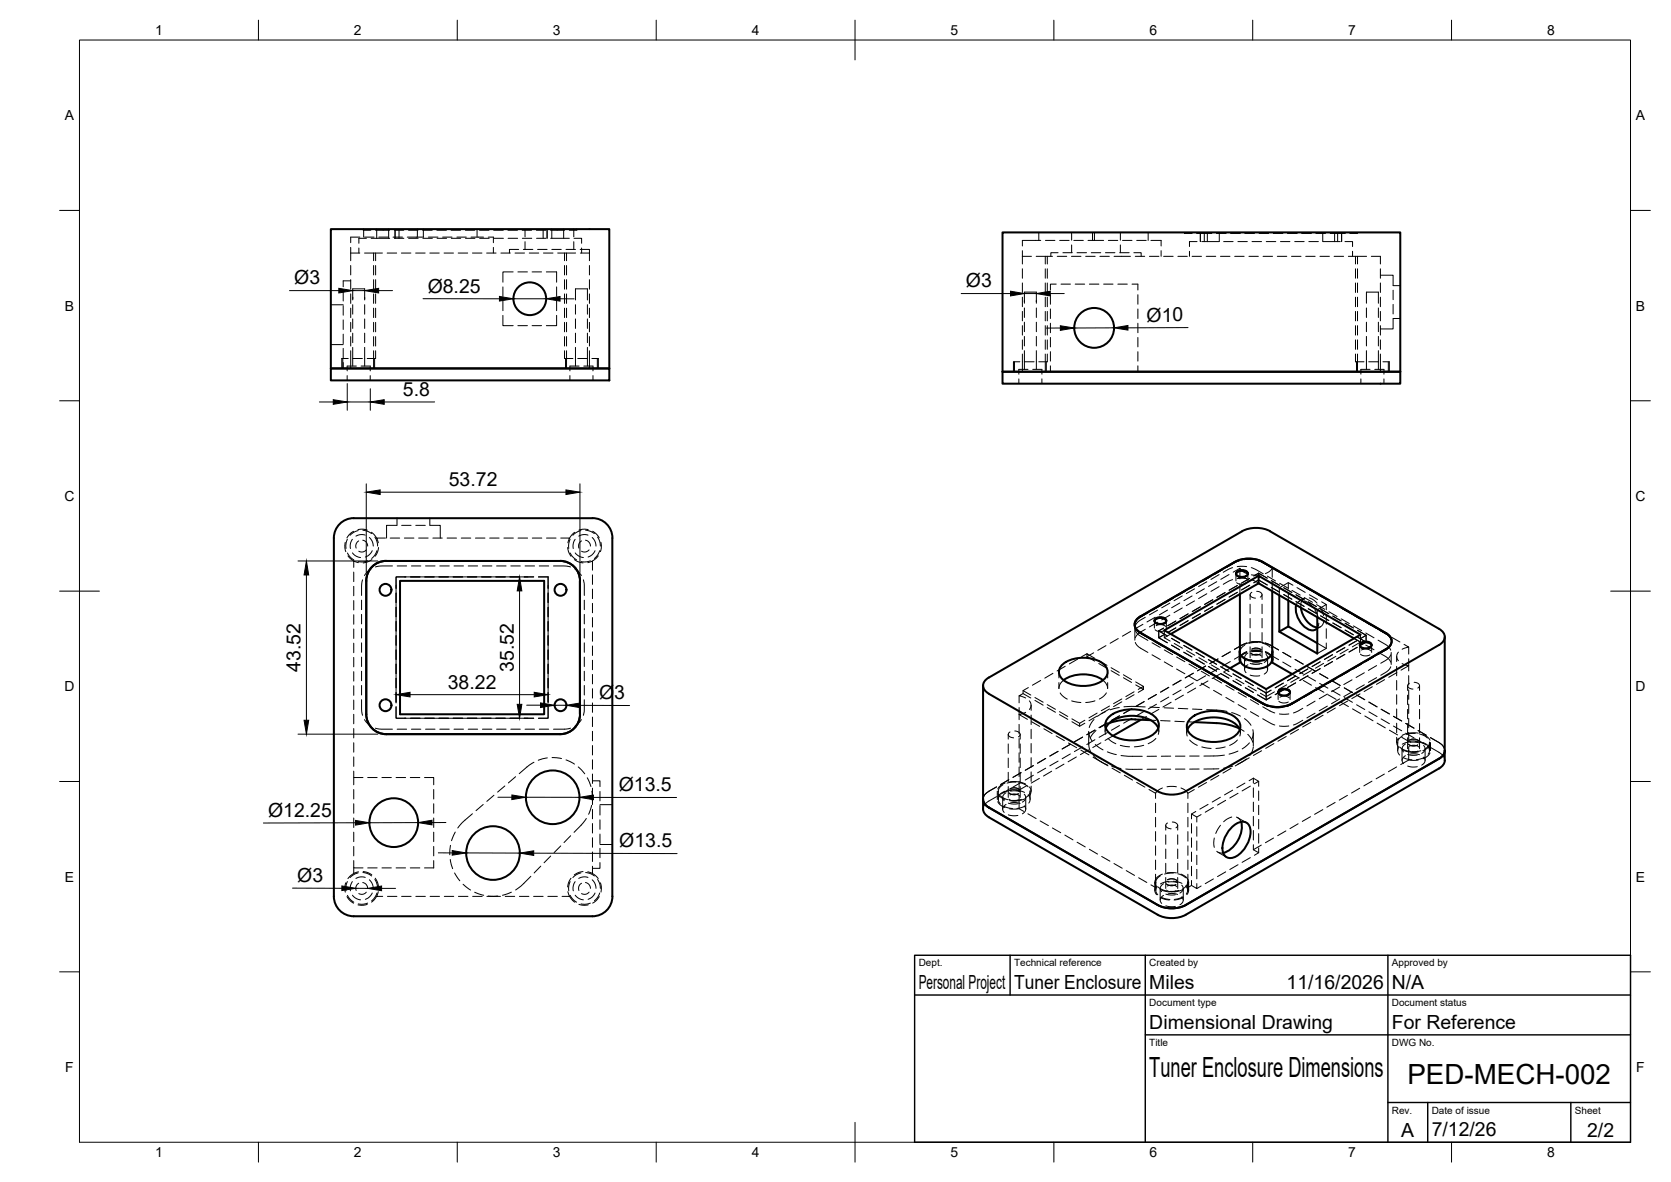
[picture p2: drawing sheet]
<svg xmlns="http://www.w3.org/2000/svg" width="420mm" height="297mm" viewBox="0 0 420 297" stroke-linecap="round" stroke-linejoin="round" font-family="sans-serif">
<defs><g id="words">
<g font-size="7">
<text x="289" y="270.6">Tuner Enclosure Dimensions</text>
<text x="353.9" y="272.3">PED-MECH-002</text>
</g>
<g font-size="4.9">
<text x="74" y="71.5">Ø3</text>
<text x="107.5" y="73.5">Ø8.25</text>
<text x="242.9" y="72.2">Ø3</text>
<text x="288.3" y="80.8">Ø10</text>
<text x="101.3" y="99.6">5.8</text>
<text x="112.9" y="122.2">53.72</text>
<text x="75.6" y="168.8" transform="rotate(-90 75.6 168.8)">43.52</text>
<text x="112.6" y="173.1">38.22</text>
<text x="129.2" y="168.8" transform="rotate(-90 129.2 168.8)">35.52</text>
<text x="150.6" y="175.7">Ø3</text>
<text x="155.6" y="198.8">Ø13.5</text>
<text x="67.4" y="205.3">Ø12.25</text>
<text x="155.7" y="212.9">Ø13.5</text>
<text x="74.8" y="221.7">Ø3</text>
<text x="231" y="248.5">Personal Project</text>
<text x="255" y="248.5">Tuner Enclosure</text>
<text x="289" y="248.5">Miles</text>
<text x="323.5" y="248.5">11/16/2026</text>
<text x="350" y="248.5">N/A</text>
<text x="289" y="258.6">Dimensional Drawing</text>
<text x="350" y="258.6">For Reference</text>
<text x="352.3" y="285.7">A</text>
<text x="360" y="285.5">7/12/26</text>
<text x="399.1" y="285.7">2/2</text>
</g>
<g font-size="3.5">
<text x="39" y="8.8">1</text>
<text x="89" y="8.8">2</text>
<text x="139" y="8.8">3</text>
<text x="189" y="8.8">4</text>
<text x="239" y="8.8">5</text>
<text x="289" y="8.8">6</text>
<text x="339" y="8.8">7</text>
<text x="389" y="8.8">8</text>
<text x="16.3" y="30.2">A</text>
<text x="411.3" y="30.2">A</text>
<text x="16.3" y="78">B</text>
<text x="411.3" y="78">B</text>
<text x="16.2" y="125.9">C</text>
<text x="411.2" y="125.9">C</text>
<text x="16.2" y="173.7">D</text>
<text x="411.2" y="173.7">D</text>
<text x="16.3" y="221.6">E</text>
<text x="411.3" y="221.6">E</text>
<text x="16.4" y="269.4">F</text>
<text x="411.4" y="269.4">F</text>
<text x="39" y="290.8">1</text>
<text x="89" y="290.8">2</text>
<text x="139" y="290.8">3</text>
<text x="189" y="290.8">4</text>
<text x="239" y="290.8">5</text>
<text x="289" y="290.8">6</text>
<text x="339" y="290.8">7</text>
<text x="389" y="290.8">8</text>
</g>
<g font-size="2.5">
<text x="231" y="242.9">Dept.</text>
<text x="255" y="242.9">Technical reference</text>
<text x="289" y="242.9">Created by</text>
<text x="350" y="242.9">Approved by</text>
<text x="289" y="252.8">Document type</text>
<text x="350" y="252.8">Document status</text>
<text x="289" y="262.9">Title</text>
<text x="350" y="262.9">DWG No.</text>
<text x="350" y="279.9">Rev.</text>
<text x="360" y="279.9">Date of issue</text>
<text x="396" y="279.9">Sheet</text>
</g>
</g></defs>
<!-- layer: Hidden -->
<g fill="none" stroke="#000" stroke-width=".25">
<path d="M90.5 59.6h-2.3v1.4M91.3 57.6v.2h1.9M91.4 57.6v2M91.7 59.6h2.4M92.1 59.9h-1.9v1.2M93.3 59.9h4.7M94.4 57.8h3.6M94.7 57.6v2.3M95.2 59.6h2.4M97.7 57.6v2.3M98.8 59.6h2.4M99.1 57.8h2.4"/>
<path d="M99.2 59.9h2.4M99.3 57.8v2.1M100.3 57.6v2.3M102.4 59.6h4.1M102.7 57.8h2.4M102.7 59.9h2.4M104.9 57.6v2M106.3 57.8h2.4M106.3 59.9h2.4M106.4 57.6v2M107.7 59.6h2.4M109.9 57.8h2.3"/>
<path d="M109.9 59.9h2.4M111.3 59.6h2.4M113.4 57.8h2.4M113.5 59.9h2.3M114.9 59.6h2.3M117 57.8h2.4M117.1 59.9h2.3M118.4 59.6h3.2M120 57.6v2M120.6 57.8h2.4M120.6 59.9h2.4M122.8 59.6h1.3v1.4"/>
<path d="M124.1 57.8h2.4M124.2 59.9h2.4M127.7 57.8h2.4M127.8 59.9h2.4M131.3 57.8h2.4M131.3 59.9h2.4M132 57.6v1.9M134.9 57.8h2.3M134.9 59.9h2.4M136.6 57.6v2.3M137.6 57.8v2.1M138.4 57.8h3.6"/>
<path d="M138.5 59.9h4.7M138.7 57.6v2.3M141.7 57.6v2.3M143.2 57.8h1.9v-.2v.2zM144.3 57.6v1.9M144.3 59.9h1.9v1.2M261.2 58.4v2M269.5 58.4v2M274.7 58.4v2M275.2 58.4v2M281.7 58.4v2M288.7 58.4v2"/>
<path d="M297.8 58.4v.2h1.9M300.9 58.6h3.8zM301.8 58.6v2.1M302.8 58.4v2.3M303.6 58.4v2.3M305.9 58.6h2.4M306.6 58.4v2.3M309.5 58.6h2.3M313 58.6h2.4M316.6 58.6h2.4M320.2 58.6h2.4M323.7 58.6h2.4"/>
<path d="M327.3 58.6h2.4M330.9 58.6h2.4M332.6 58.4v2.3M334.5 58.6h3.7zM335.6 58.4v2.3M336.3 58.4v2.3M337.3 58.6v2.1M341.3 58.4v.2h-1.9M83.2 76.6h3.1M86.3 73.2v2.4M86.3 76.8v2.4M88.2 63.6h2.3"/>
<path d="M88.2 70.6h-1.9v1.5M88.2 62.2v3.3M88.2 66.7v2.4M88.2 70.3v2.4M88.2 73.9v2.3M88.2 77.4v2.4M88.7 75.4v-2.8h3v2.8M88.7 76.6v2.4M90.2 62.3v1.3M91.7 63.6h4.5M91.7 76.6v2.4M93.9 63.6v1.9"/>
<path d="M93.9 66.7v2.4M93.9 70.3v2.4M93.9 73.9v2.3M93.9 77.4v2.4M94.4 63.6v1.9M94.4 66.7v2.4M94.4 70.3v2.4M94.4 73.9v2.3M94.4 77.4v2.4M97.3 63.6h2.4M100.9 63.6h2.4M104.5 63.6h2.4"/>
<path d="M108.1 63.6h2.3M111.7 63.6h2.3M115.2 63.6h2.4M118.8 63.6h2.4M122.4 63.6h2.3M124.1 62.2v1.4M125.9 63.6h2.4M126.4 79.3v2.5h2.6M126.4 72.1v2.4M126.4 75.7v2.4M129 68.3h-2.6v2.6M129.5 63.6h2.4"/>
<path d="M130.2 68.3h2.4M130.4 62.7h-2.3v.9M131.6 62.7h2.4M132 60.7v2M133.1 63.6h2.4M133.8 68.3h2.4M135.2 62.7h2.4M136.7 63.6h2.3M137.4 68.3h2.6v2.6M138.7 62.7h2.4M140 79.3v2.5h-2.6M140 72.1v2.4"/>
<path d="M140 75.7v2.4M140.2 63.6h4.5M141.9 63.6v1.9M141.9 66.7v2.4M141.9 70.3v2.4M141.9 73.9v2.3M141.9 77.4v2.4M142.3 62.7h2.4M142.5 63.6v1.9M142.5 66.7v2.4M142.5 70.3v2.4M142.5 73.9v2.3"/>
<path d="M142.5 77.4v2.4M144.3 60.7v2M144.7 75.4v-2.8h3v2.8M144.7 76.6v2.4M145.9 62.7h2.3v.9M145.9 63.6h2.3M146.2 62.3v1.3M147.7 76.6v2.4M148.2 63.6v1.9M148.2 66.7v2.4M148.2 70.3v2.4M148.2 73.9v2.3"/>
<path d="M148.2 77.4v2.4M257.1 64.4h2.3M257.1 63v3.3M257.1 67.5v2.4M257.1 71.1v2.4M257.1 74.7v2.4M257.1 78.3v2.3M257.6 76.2v-2.8h3v2.8M257.6 77.4v2.4M260.5 64.4h4.1M260.6 77.4v2.4M261.7 60.4h-4.6v1.4"/>
<path d="M262.8 64.4v1.9M262.8 67.5v2.4M262.8 71.1v2.4M262.8 74.7v2.4M262.8 78.3v2.3M262.9 60.4h2.3M263.3 64.4v1.9M263.3 67.5v2.4M263.3 71.1v2.4M263.3 74.7v2.4M263.3 78.3v2.3M264.1 74.1v2.4"/>
<path d="M264.1 77.6v2.4M265.6 71.4h-1.5v1.5M265.8 64.4h2.4M266 63.5h-1.8v.9M266.4 60.4h2.4M266.8 71.4h2.4M267.3 63.5h2.3M269.4 64.4h2.4M269.5 61.6v1.9M270 60.4h2.4M270.3 71.4h2.4M270.8 63.5h2.4"/>
<path d="M273 64.4h2.4M273.6 60.4h3.9M273.9 71.4h2.4M274.4 63.5h2.4M276.6 64.4h2.3M277.5 71.4h2.4M278 63.5h2.3M278.7 60.4h2.4M280.1 64.4h4.1M281.1 71.4h2.3M281.5 63.5h2.4M281.7 61.6v1.9"/>
<path d="M282.3 60.4h2.3M284.6 71.4h1.5v1.5M285.1 63.5h1.8v.9M285.5 64.4h2.3M285.8 60.4h2.4M286.1 74.1v2.4M286.1 77.6v2.4M289 64.4h2.4M289.4 60.4h2.6v1.4M292 63v1.4M292.6 64.4h2.4M296.2 64.4h2.3"/>
<path d="M299.1 63.1v1.3M299.7 64.4h2.4M301 60.7h-1.9v1.3M302.2 60.7h4.3M303.3 64.4h2.4M306.9 64.4h2.4M307.7 60.7h2.3M310.5 64.4h2.3M311.3 60.7h2.3M314 64.4h2.4M314.8 60.7h2.4M317.6 64.4h2.4"/>
<path d="M318.4 60.7h2.4M321.2 64.4h2.4M322 60.7h2.3M324.7 64.4h2.4M325.5 60.7h2.4M328.3 64.4h2.4M329.1 60.7h2.4M331.9 64.4h2.4M332.7 60.7h4.3M335.4 64.4h2.4M338.2 60.7h1.9v1.3M339 64.4h4.6"/>
<path d="M340.1 63.1v1.3M340.8 64.4v1.9M340.8 67.5v2.4M340.8 71.1v2.4M340.8 74.7v2.4M340.8 78.3v2.3M341.3 64.4v1.9M341.3 67.5v2.4M341.3 71.1v2.4M341.3 74.7v2.4M341.3 78.3v2.3M343.6 76.2v-2.8h3v2.8"/>
<path d="M343.6 77.4v2.4M344.8 64.4h2.3v1.9M346.6 77.4v2.4M347.1 69.2h3.2v2.5M347.1 67.5v2.4M347.1 71.1v2.4M347.1 74.7v2.4M347.1 78.3v2.3M350.3 72.9v2.4M350.3 76.5v2.4M350.3 71.8h1.8M83.2 86.6h3.1"/>
<path d="M86.2 90.1v2.5M86.3 80.4v2.4M86.3 84v2.3M86.3 87.6v2.3M86.3 91.1v1.5M87.3 94.4v1.2M87.6 90.1h-1.7v2.5M88.2 88.1v4.5M88.2 81v2.4M88.2 84.6v2.4M88.7 80.1v2.4M88.7 83.7v2.4"/>
<path d="M88.7 87.3v4.7M88.8 90.1h2.3M89.6 92h-2.3v1.2M90.8 92h2.3v1.2M91.7 80.1v2.4M91.7 83.7v2.4M91.7 87.3v4.7M93.1 94.4v1.2M93.9 81v2.4M93.9 84.6v2.4M93.9 88.1v4.5M94.2 90.1v2.5"/>
<path d="M94.4 88.1v2h-2.1M94.4 81v2.4M94.4 84.6v2.4M130.2 81.8h2.4M133.8 81.8h2.4M141.9 88.1v2h2.2M141.9 81v2.4M141.9 84.6v2.4M142.2 90.1v2.5M142.5 88.1v4.5M142.5 81v2.4M142.5 84.6v2.4"/>
<path d="M143.3 94.4v1.2M144.7 80.1v2.4M144.7 83.7v2.4M144.7 87.3v4.7M145.3 90.1h2.3M145.6 92h-2.3v1.2M146.8 92h2.3v1.2M147.7 80.1v2.4M147.7 83.7v2.4M147.7 87.3v4.7M148.2 81v2.4M148.2 84.6v2.4"/>
<path d="M148.2 88.1v4.5M148.8 90.1h1.7v2.5M149.1 94.4v1.2M150.2 90.1v2.5M255.1 90.9v2.5M256.2 95.2v1.2M256.4 90.9h-1.6v2.5M257.1 81.8v2.4M257.1 85.4v2.4M257.1 89v4.4M257.6 81v2.4M257.6 84.5v2.4"/>
<path d="M257.6 88.1v4.7M257.6 90.9h2.4M258.5 92.8h-2.3v1.2M259.7 92.8h2.3v1.2M260.6 81v2.4M260.6 84.5v2.4M260.6 88.1v4.7M262 95.2v1.2M262.8 89v4.4M262.8 81.8v2.4M262.8 85.4v2.4M263.1 90.9v2.5"/>
<path d="M263.3 89v1.9h-2.1M263.3 81.8v2.4M263.3 85.4v2.4M264.1 81.2v2.4M264.1 84.8v2.4M264.1 88.4v2.3M264.1 91.9v1.5M286.1 81.2v2.4M286.1 84.8v2.4M286.1 88.4v2.3M286.1 91.9v1.5M340.8 89v1.9h2.2"/>
<path d="M340.8 81.8v2.4M340.8 85.4v2.4M341.1 90.9v2.5M341.3 89v4.4M341.3 81.8v2.4M341.3 85.4v2.4M342.2 95.2v1.2M343.6 81v2.4M343.6 84.5v2.4M343.6 88.1v4.7M344.1 90.9h2.4M344.5 92.8h-2.3v1.2"/>
<path d="M345.7 92.8h2.3v1.2M346.6 81v2.4M346.6 84.5v2.4M346.6 88.1v4.7M347.1 81.8v2.4M347.1 85.4v2.4M347.1 89v4.4M347.7 90.9h1.6v2.5M348 95.2v1.2M349.1 90.9v2.5M350.3 80.1v2.6h-3.2M350.3 80h1.8"/>
<path d="M86.8 136.3l-.1 1.4 .3 .9M87.4 135.5l-.4 1.2v1.1M87.4 139l.5 .9 1.1 .8M87.5 139.7l1.4 1.3M88.6 135.5l-.5 1v1.3M88.6 138.9l1 .9 1.1 .3M88.9 133.5l-.7 .5-1 1.2M90 133.1l1.4-.1 1 .2M90.1 133.3l-1.3 .6-.8 .6M90.2 135.9a1.47 1.47 0 0 0-.6 1.8M91.2 135.7a1.52 1.52 0 0 1 1.3 1.5M91.2 133.3l1.4 .3 .8 .5"/>
<path d="M91.8 134.5l-1.2-.1-1.1 .3M92.1 138.2a1.44 1.44 0 0 1-1.9 .3M92.9 135.1l.8 1.2 .2 .9M93.4 133.8l1.3 1.4M93.6 138.4l-.7 1-1 .6M94.3 135l.5 1.1 .2 1.1M94.8 138.4l-.5 1-.8 .9M95.2 137.6l-.2 .9-.7 1.3M96.9 135.2h-2.2l.4 1.2M98.1 135.2h2.4M99.8 132h-2.6v3.2M99.8 130.2v1.8"/>
<path d="M101 132h2.4M101.7 135.2h2.4M104.5 132h2.4M105.3 135.2h2.4M108.1 130.2v1.8M108.1 132h2.6v3.2M108.8 135.2h2.4M112.4 135.2h2.4M116 135.2h2.4M119.5 135.2h2.4M123.1 135.2h2.4M126.7 135.2h2.4"/>
<path d="M130.3 135.2h2.4M133.8 135.2h2.4M137.4 135.2h2.4M141 135.2h2.2l-.4 1.2M142.7 137.6l.2 .9 .7 1.3M143.4 135.5l-.4 1.2v1.1M143.4 139l.5 .9 1.1 .8M144.5 133.8l-1.3 1.4M144.6 135.5l-.4 1-.1 1.3M144.6 138.9l1 .9 1.1 .3M146.1 133.3l-1.3 .6-.8 .6M146.2 135.9a1.45 1.45 0 0 0-.6 1.8"/>
<path d="M147.2 135.7a1.52 1.52 0 0 1 1.3 1.5M147.3 133.3l1.3 .3 .9 .5M147.8 134.5l-1.2-.1-1.1 .3M147.9 133.1l-1.4-.1-.9 .2M148.1 138.2a1.47 1.47 0 0 1-1.9 .3M148.9 135.1l.6 .7 .4 1.4M149 133.5l1.2 .9 .5 .8M149.6 138.4l-.7 1-1 .6M150.3 135l.5 1.1 .2 1.1M150.4 139.7l-1.4 1.3M150.8 138.4l-.5 1-.8 .9M151.1 136.3l.1 1.4-.2 .9"/>
<path d="M88.9 143.8v2.4M88.9 147.3v2.4M88.9 150.9v2.4M88.9 154.5v2.4M88.9 158.1v2.4M90.1 141.4l-1.2-.4v1.6M90.9 150.8v2.4M90.9 154.4v2.4M90.9 158v2.3M91.2 145.7a9.2 9.2 0 0 0-.3 3.9M92.4 140.9l-.9 .3-1.4-.1M93.3 143l-1.1 .9-.5 .7"/>
<path d="M93.5 140.6l-1.2 .7-1 .2M98.7 142.2h-2.8l-1.5 .3M99.6 149v2.4M99.6 152.6v2.4M99.6 156.2v2.4M99.6 159.8v2.3M99.9 142.2h2.3M102 145h-2.4v2.9M103.2 145h2.4M103.4 142.2h2.4M106.8 145h2.4M107 142.2h2.4"/>
<path d="M110.4 145h2.4M110.6 142.2h2.4M113.9 145h2.4M114.2 142.2h2.3M117.5 145h2.4M117.7 142.2h2.4M121.1 145h2.4M121.3 142.2h2.4M124.7 145h2.3M124.9 142.2h2.4M128.2 145h2.4M128.4 142.2h2.4"/>
<path d="M131.8 145h2.4M132 142.2h2.4M135.4 145h2.4v2.9M135.6 142.2h2.4M137.8 149v2.4M137.8 152.6v2.4M137.8 156.2v2.4M137.8 159.8v2.3M139.2 142.2h2.7l1.5 .3M144.4 140.6l1.2 .7 1 .2M144.5 143l1.2 .9 .5 .7M146.7 145.7a8.9 8.9 0 0 1 .2 3.9"/>
<path d="M146.9 150.8v2.4M146.9 154.4v2.4M146.9 158v2.3M147.8 141.4l1.2-.4v2.3M148.4 140.9l-.9 .3-1.4-.1M149 144.5v2.4M149 148v2.4M149 151.6v2.4M149 155.2v2.4M149 158.8v2.3M284.3 158.7l-2.1 1.2M285.3 157v.1"/>
<path d="M285.3 157.8v3.1M285.4 157.7l.9 1.2 3 1.7M285.5 158.4l.3 .6a7.4 7.4 0 0 0 2.8 1.9M287.4 156.9l-2.1 1.2M288 158.1l-1.6 1-.9 1.2M288 155.1l-1.9 1.2-.6 1M288.8 153.9l-2.5 1.4-.9 1.2M290.3 156l.1 .5 .8 .4M290.3 156v1.8M290.4 158.2a2.2 2.2 0 0 0 2.4 .3M290.5 155.1l-2.1 1.2M290.7 157.2a2.14 2.14 0 0 1 2.4 .2"/>
<path d="M291.1 156.4l-2.1 1.2M291.1 153.3l-2.1 1.2M291.4 158.5v1.8l1.2-.7-1.2 .7M291.4 158.5l2.1 1.3M291.4 158.5v1.8M291.9 152.1l-2.1 1.2M292.6 157.8l-1.2 .7M292.8 158.4v1.9M293.2 156l-.3 .7-.5 .2M293.3 156v1.8M293.6 153.3l-2.1 1.2M294.2 154.6l-2.1 1.2"/>
<path d="M294.2 151.6l-2.1 1.1M294.4 159.3l-1.6 1M295 150.3l-2.1 1.2M295.7 157.8l-2.1 1.2M295.7 156.1l-2.1 1.2M296.7 151.5l-2.1 1.2M297.3 152.8l-2.1 1.2M297.3 149.8l-2.1 1.2M298.1 148.5l-2.1 1.2M298.7 156l-2 1.2M298.7 154.3l-2 1.2M299.7 149.8l-2 1.1"/>
<path d="M300.4 151l-2.1 1.2M300.4 148l-2.1 1.2M301.2 146.8l-2.1 1.1M301.8 154.2l-2 1.2M301.8 152.5l-2 1.2M302.8 148l-2 1.1M303.4 149.2l-2 1.2M303.4 146.2l-2 1.2M304.3 145l-2.1 1.2M304.9 152.4l-2 1.2M304.9 150.7l-2 1.2M305.9 146.2l-2 1.2"/>
<path d="M306.5 147.4l-2 1.2M306.5 144.4l-2 1.2M307.4 143.2l-2.1 1.2M308 150.6l-2 1.2M308 148.9l-2 1.2M309 144.4l-2 1.2M309.9 145.7l-2.3 1.1M309.9 142.6l-2.3 1.2M310.1 143.8l1.7-1 .8 .9 .9 .5M310.8 144.2l.1 .5 .8 .4M310.8 144.1v1.9M311 146.4a2.13 2.13 0 0 0 2.3 .2"/>
<path d="M311.1 145.4h2.4M311.1 142.4h2.4M311.1 148.9l-2 1.1M311.1 147.1l-2 1.2M311.2 145.4a2.14 2.14 0 0 1 2.4 .2M311.6 140.9l-3.2 1.7M311.8 142.8v2.7M311.8 146.6v2.7M312.8 140.6h2.4M313.8 144.2l-.2 .5-.7 .4M313.8 144.1v1.9M314.2 147.1l-2 1.2"/>
<path d="M314.2 145.4l-2 1.1M314.3 149.4v1.3M314.3 151.8v2.4M314.3 155.4v2.4M314.3 159v2.4M314.6 145.7l3 1.5M314.6 142.6l3 1.6M314.6 144.4h2.4M314.8 148.9a.69 .69 0 0 0-.5 .7 .69 .69 0 0 0 .7 .6l.7 .1M315.3 144.7l1.2-.7 2.1 1.3-2.1-1.3zM315.3 146.5l1.2-.7 2.1 1.2M316 148.6a.9 .9 0 0 1 1 .3 .9 .9 0 0 1 .1 1l-.2 .2"/>
<path d="M316.3 140.9l3.8 2M316.5 144v.7M317.3 149.4v1.3M317.3 151.8v2.4M317.3 155.4v2.4M317.3 159v2.4M318.7 147.8l2 1.2M318.7 144.8l2 1.2M319.7 147.6l2 1.2M319.7 145.9l2 1.2M319.9 142.8v2.3M319.9 146.3v2.3"/>
<path d="M321.1 143.5l-1.2-.7-.8 .9-.9 .5M321.1 143.5l2.1 1.2M321.7 147.7l1.1 .7M321.7 147.7v1.9M321.8 149.6l2 1.2M321.8 146.6l2 1.2M322.1 144.1l2 1.2M322.8 149.4l2 1.2M322.8 147.7l2 1.2M323.8 149l2.1 1.2M323.9 146.4v1.6M323.9 149.3v1.6"/>
<path d="M324.2 145.3l2.1 1.2M324.8 151.4l2.1 1.2M324.8 148.4l2.1 1.1M325.1 147.1l-1.2-.7-2.2 1.3M325.2 145.9l2.1 1.2M325.9 151.2l2 1.2M325.9 149.5l2 1.2M326.1 147.7l2.1 1.2M326.7 151.1l-.4 .3-.4 .6M327 150.8l2 1.2M327.3 147.1l2.1 1.1M327.9 151l1.2 .6 .8 .7"/>
<path d="M327.9 150.4l-1.3 .7M327.9 153.2l2.1 1.2M327.9 150.2l2.1 1.1M328 150.3l-.5 .4-.3 .6-.1 1.4M328.3 147.6l2 1.3M329 153l2 1.2M329 151.3l2 1.1M329.2 150.2l1.2 .6 .8 .8M329.2 149.5l2.1 1.2M330.1 152.6l1.1 .6M330.4 148.8l2.1 1.2M330.6 153.2l.9 2.2"/>
<path d="M331 155l2.1 1.2M331 151.9l2.1 1.2M331.4 149.4l2 1.2M331.6 156.6l-.4 1.2M331.9 152.5l.9 2.2M332 154.8l2.1 1.1M332 153l2.1 1.2M332 157.5l-1.2 .7M332.3 151.2l1.2 .7-2.3 1.3v1.9M332.9 155.9a1.64 1.64 0 0 1-1.7 1.8M333.5 151.9v1.4M333.5 154.5v2.3"/>
<path d="M333.5 158v2.4M333.5 150.6l2.1 1.2M334.1 156.7l2.1 1.2M334.1 153.7l2.1 1.2M334.5 151.2l2 1.2M335.1 156.6l2.1 1.1M335.1 154.8l2.1 1.2M336.6 152.4l2.1 1.2M337.2 158.5l2.1 1.2M337.2 155.5l2.1 1.2M337.6 153l2 1.2M338.2 158.3l2.1 1.2"/>
<path d="M338.2 156.6l2.1 1.2M339.7 154.2l2.1 1.2M340.3 157.3l2.1 1.2M340.7 154.8l2 1.2M341.3 158.4l2.2 1.2M342.1 159.5v1.9M342.8 156l2 1.2M343.4 159.1l2.1 1.2M343.5 159.6v1.8M343.5 159.6l-1.2 .8M343.7 156.6l2.1 1.2M345.9 157.8l2.9 1.7 1 1.2"/>
<path d="M346.8 158.4l2.1 1.2M88.9 161.6v2.4M88.9 165.2v2.4M88.9 168.8v2.4M88.9 172.3v2.4M88.9 175.9v2.4M88.9 179.5v2.4M90.9 175.8a9.2 9.2 0 0 0 .3 4M90.9 161.6v2.3M90.9 165.1v2.4M90.9 168.7v2.4M90.9 172.3v2.4"/>
<path d="M99.6 177.6v2.9h2.4M99.6 163.3v2.4M99.6 166.9v2.4M99.6 170.5v2.4M99.6 174.1v2.3M137.8 177.6v2.9h-2.4M137.8 163.3v2.4M137.8 166.9v2.4M137.8 170.5v2.4M137.8 174.1v2.3M146.9 175.8a8.9 8.9 0 0 1-.2 4M146.9 161.6v2.3"/>
<path d="M146.9 165.1v2.4M146.9 168.7v2.4M146.9 172.3v2.4M149 162.3v2.4M149 165.9v2.4M149 169.5v2.4M149 173.1v2.3M149 176.6v2.4M256.2 174.9v1.7M256.2 177.8v3.1M257.2 173.6l2 1.1M257.9 179l-1.7 .6 2.1 1.2"/>
<path d="M257.9 175.4l-1.7-.5 1-.6 2 1.1M258.6 172.8l-1.4 .8v.7M258.8 176.1l.4 .9v.7l-.4 .6M259.3 177.2v1.3M259.3 179.7v2.4M260.2 176l2.1 1.2M260.2 175.3l2.1 1.2M261.7 171l-2.1 1.2M263.3 177.8l2.1 1.2M263.3 177.1l2.1 1.2M264.8 169.2l-2.1 1.2M266.3 168.9v1.5"/>
<path d="M266.4 179.6l2.1 1.2M266.4 178.8l2.1 1.3M266.6 174.1l.5 .7 1.3 .9M267.4 170.9l-.9 1.1-.2 1v-1.5M267.8 167.4l-2 1.2M269.5 176.1l2.3 .4M270.9 165.7l-2 1.1M273.3 165v-.7l2 1.1M273.3 164.3l-1.3 .7M275 164l-1.7 1 2 1.1M275.3 176.1l-2.3 .4M275.9 179.9l-2.1 1.2"/>
<path d="M275.9 179.2l-2.1 1.2M276.3 166.7l2 1.2M276.3 166l2 1.2M277.3 170.9l1 1.1 .2 1M278 178.8l-2.1 1.2M278.1 162.2l-2.1 1.2M278.2 174.1l-.9 1-.9 .6M278.5 168.9v1.5M278.5 171.5v1.5M279 178.2l-2.1 1.2M279 177.4l-2.1 1.2M279.4 168.5l2 1.2"/>
<path d="M279.4 167.8l2 1.2M281.2 160.5l-2.1 1.2M281.4 177.8l-2.3 .6M281.5 179.9l-2.1 1.2M282.1 176.4l-2.1 1.2M282.1 175.6l-2.1 1.2M282.5 170.3l2 1.2M282.5 169.6l2 1.2M282.6 177.6l1.9-.1 3.5 .2M284.6 178.1l-2.1 1.2M285.2 174.6l-2.1 1.2M285.2 173.8l-2.1 1.3"/>
<path d="M285.5 161.4l.3 .7a7.4 7.4 0 0 0 2.8 1.9M285.6 172.1l1.9 1.1-1.3 .8M285.6 171.4l1.9 1.1M287.5 173.2v-.7l-1.3 .8M287.7 176.3l-2.1 1.2M287.7 178.8l-2.1 1.1M289.1 177.7l2.4 .1M289.7 164.6l2 1.1M289.7 161.5l2 1.2M290.3 161.2l2.1 1.2M290.8 174.5l-2.1 1.2M290.8 177l-2.1 1.2"/>
<path d="M291.4 160.3l2.1 1.2M291.4 178.3l-2.1 1.2M292.7 177.9l2.4 .1M292.8 160.3l1.4 .8M292.8 166.3l2 1.2M292.8 163.3l2 1.2M293.5 163l2 1.2M293.9 172.7l-2.1 1.2M293.9 175.2l-2.1 1.2M294.5 176.5l-2.1 1.2M294.6 162.1l2 1.2M294.6 160.4l2 1.2"/>
<path d="M295.3 161.7l2 1.2M295.8 168.1l2.1 1.2M295.8 165.1l2.1 1.2M296.3 178l2.4 .1M296.5 164.8l2.1 1.2M297 170.9l-2.1 1.2M297 173.4l-2.1 1.2M297.6 174.7l-2.1 1.2M297.6 163.9l2.1 1.2M297.6 162.2l2.1 1.2M298.3 163.5l2.1 1.2M299 169.9l2 1.2"/>
<path d="M299 166.9l2 1.2M299.6 166.6l2.1 1.2M299.8 178.2l2.4 .1M300.1 169.2l-2.1 1.2M300.1 171.6l-2.1 1.2M300.7 172.9l-2.1 1.2M300.7 165.7l2.1 1.2M300.7 164l2.1 1.2M301.4 165.3l2.1 1.2M302 171.7l2.1 1.2M302 168.7l2.1 1.2M302.7 168.4l2.1 1.2"/>
<path d="M303.1 167.4l-2 1.2M303.1 169.8l-2 1.2M303.4 178.3l5.1 .5M303.7 171.1l-2 1.2M303.8 167.5l2.1 1.2M303.8 165.8l2.1 1.1M304.5 167.1l2.1 1.2M305.1 173.5l2.1 1.2M305.1 170.5l2.1 1.1M305.8 170.2l2.1 1.2M306.3 165.6l-2.1 1.2M306.3 168l-2.1 1.2"/>
<path d="M306.8 169.3l-2 1.2M306.9 169.3l2.1 1.1M306.9 167.5l2.1 1.2M307.6 168.9l2.1 1.1M308.2 175.3l2.1 1.2M308.2 172.3l2.1 1.1M308.9 172l2.1 1.2M309.3 167.9l-1.4 .8M309.4 163.8l-2.1 1.2M309.4 166.3l-2.1 1.2M309.7 179.1l2.2 .9M310 171.1l2.1 1.1"/>
<path d="M310 169.3l2.1 1.2M310.7 170.6l2.1 1.2M311.3 177.1l2.1 1.2M311.3 174l2.1 1.2M311.6 163.7v2.1M311.8 165.1l-.2 .5 .2 .9M311.8 163.7v.9M312 173.7l2.1 1.2M312 162.7l-.4 .8 .2 1M312.3 164.9l1.1 .7 .9 .3M312.9 165.3v2.9M313 162.1l-.9 .8-.3 1"/>
<path d="M313.1 172.8l2.1 1.2M313.1 171.1l2.1 1.2M313.5 161.6l-3.1 1.6M313.5 164l-3.1 1.7M313.5 163.9l-1.3 .9-.4 1M313.5 163.7l-1.1 .7-.6 .6M313.8 164.1a1.21 1.21 0 0 0-.5 2M313.8 167.1a1.2 1.2 0 0 0-.5 1.9M313.8 172.4l2.1 1.2M314.3 162.5v2.8M314.3 166.7l1.3 .3 1.2-.1M314.3 169.7l1.3 .2 1.2-.1"/>
<path d="M314.4 178.8l2.1 1.2M314.4 175.8l2.1 1.2M314.5 165.7a2.15 2.15 0 0 0 2.4 .2M314.5 164.2a2.15 2.15 0 0 0 2.4 .1M314.6 163.6h2.4M314.6 161.3h2.4M314.6 163.8h2.4M314.8 164.7a2.14 2.14 0 0 1 2.3 .2M314.8 163.1a2.19 2.19 0 0 1 2.3 .2M314.9 163.7l1.4-.1 1 .3M314.9 166.7l1.4-.1 1 .2M315.1 175.5l3.8 2"/>
<path d="M315.2 161.3l-2.3 .6M316.2 172.9l2.2 1.3M316.3 161.4l-2.3 .3M316.4 161.3l2.3 .6M317 163.4h-2.4M317.3 162.5v2.8M317.4 161.6l1.3 .5 .6 .5M317.5 177.6l3 1.6M317.6 165.8l-2.2 .2M318.2 163.9l1.3 .9 .3 1M318.2 163.7l.7 .4 .9 .9M318.2 161.6l3.3 1.7"/>
<path d="M318.2 164l3.3 1.8M318.3 164.5a1.2 1.2 0 0 1-.4 2M318.3 167.4a1.18 1.18 0 0 1-.4 2M318.4 174.2v1.7l-2.2-1.3 2.2 1.3M318.4 173.2v2.7M318.7 165.3v2.9M319.6 175.2l-1.2 .7M319.6 173.4l-1.2 .8M319.6 162.7l.5 .8-.2 1M319.8 163.6l-.2 .9-.9 .9M319.8 163.7v.9M319.9 165.1l.2 .5-.2 .9"/>
<path d="M320 177.8h2.4M320.1 163.7v2.1M320.4 173.9l-2 1.2-1.5-.9M321.4 174l.1 .5 .8 .4M321.4 173.9v1.9M321.6 176.2a2.15 2.15 0 0 0 2.3 .2M321.7 179.4h2.4M321.8 175.2a2.14 2.14 0 0 1 2.4 .2M322.5 163.9l2.1 1.2M322.5 166.4l2.1 1.2M322.7 173.4l-2.1 1.2M322.7 171.7l-2.1 1.2"/>
<path d="M323.5 172.1l-2 1.2M324.4 174l-.2 .5-.7 .4M324.4 173.9v1.9M324.9 169.4l1.8 1M325.6 165.7l2.1 1.2M325.6 168.2l2.1 1.2M325.8 171.6l-2.1 1.2M325.8 169.9l-2.1 1.2M326.6 170.3l-2.1 1.2M326.8 175.8l-3.2 1.7M327.6 178l-2.4 1.2M327.7 171l2.1 1.2"/>
<path d="M328.7 167.5l2.1 1.2M328.7 170l2.1 1.1M328.9 169.8l-2.1 1.2M328.9 168.1l-2.1 1.2M329.7 168.5l-2 1.2M329.9 174l-2.1 1.2M330.7 179.2l-2.1 1.2M330.7 176.2l-2.1 1.2M330.8 172.8l2.1 1.2M331.2 161.6l2.3 1.3M331.8 169.3l2.1 1.2M331.8 171.7l2.1 1.2"/>
<path d="M332 168l-2.1 1.2M332 166.3l-2.1 1.2M332.7 179.7l-2.1 1.2M332.8 166.7l-2 1.2M333 172.3l-2.1 1.1M333.5 161.6v1.3l-2.3 1.3M333.8 177.4l-2.1 1.2M333.8 174.4l-2.1 1.2M333.9 174.6l2.1 1.2M334.9 171.1l2.1 1.2M334.9 173.5l2.1 1.2M335.1 166.3l-2.1 1.1"/>
<path d="M335.1 164.5l-2.1 1.2M335.8 177.9l-2.1 1.2M335.9 164.9l-2.1 1.2M336.1 170.5l-2.1 1.2M336.8 175.6l-2 1.3M336.8 172.6l-2 1.2M337 176.4l2 1.2M338 172.9l2.1 1.2M338 175.3l2.1 1.2M338.2 164.5l-2.1 1.1M338.2 162.7l-2.1 1.2M338.9 176.2l-2.1 1.1"/>
<path d="M339 163.2l-2.1 1.1M339.2 168.7l-2.1 1.2M340 173.9l-2.1 1.2M340 170.8l-2.1 1.2M340.1 178.1l2 1.2M340.3 160.3l2.1 1.2M340.4 160.4l1.7 1M341.1 174.7l2.1 1.1M341.1 177.1l2.1 1.2M341.2 162.7l-2 1.2M341.2 161l-2 1.1M341.3 160.1l2.2 1.3"/>
<path d="M341.9 162.2l.2 .5 .7 .4M341.9 162.1v1.9M342 174.4l-2.1 1.2M342.1 164.4a2.13 2.13 0 0 0 2.3 .2M342.1 161.4l-2.1 1.2M342.3 166.9l-2.1 1.2M342.3 163.4a2.19 2.19 0 0 1 2.4 .2M343 172.1l-2 1.2M343 169.1l-2 1.2M343.2 179.9l2 1.2M343.4 162.1l2.1 1.2M343.5 161.4l-1.2 .7"/>
<path d="M344.2 176.4l2 1.2M344.2 178.9l2 1.2M344.9 162.2l-.2 .5-.7 .3M344.9 162.1v1.9M345.1 172.6l-2.1 1.2M345.4 165.1l-2.1 1.2M346.1 170.3l-2 1.2M346.1 167.3l-2 1.2M346.5 163.9a7.3 7.3 0 0 1 2.9 1.9l.3 .6M346.5 160.9a7.3 7.3 0 0 1 2.9 1.9l.3 .6M347.3 178.2l2.1 1.2M348.1 170.8l-2 1.2"/>
<path d="M349.7 167.6l-1 1.2-1.5 .9M349.7 164.6l-.6 .9-1.9 1.2M349.8 161.9l-1 1.2-2.4 1.4M349.8 164v3M349.9 161.1v.2M349.9 160.2l2.1 1.1M351.2 165v1.3M351.2 167.5v2.3M351.2 171v2.4M351.2 174.6v2.4M351.2 178.2v2.3M351.2 169l-2 1.2"/>
<path d="M351.6 163.9l-.4 .9 .1 .6 .3 .6M352.6 166.8l1.6 .5-1.9 1.1M353 161.9l1.2 .7-1.6 .6M353.9 172.3v1.2M353.9 174.7v2.4M353.9 178.3v2.3M354.2 162.6v1.8M354.2 165.6v3M354.2 169.8v2.4M354.2 173.4v2.4M354.2 176.9v2.4M354.4 171.7a.69 .69 0 0 0-.5 .8 .69 .69 0 0 0 .7 .5l.7 .2"/>
<path d="M355.6 171.5a.95 .95 0 0 1 1 .2 .95 .95 0 0 1 .2 .9l-.3 .3M356.9 172.3v1.2M356.9 174.7v2.4M356.9 178.3v2.3M88.9 183.1v2.3M88.9 186.7v2.3M88.9 190.2v2.4M88.9 193.8v1.6M88.9 198.4v2.4M91.3 195.4h-2.4v1.8M91.7 180.8l.5 .8 1.1 .9M92.5 195.4h2.3"/>
<path d="M94.4 183l1.5 .2h2.8M96 195.4h2.4M99.6 195.4h2.4M99.9 183.2h2.3M103.2 195.4h2.4M103.2 180.5h2.4M103.4 183.2h2.4M106.7 195.4h2.4v1.8M106.8 180.5h2.4M107 183.2h2.4M109.1 198.4v2.4M110.4 180.5h2.4"/>
<path d="M110.6 183.2h2.4M113.9 180.5h2.4M114.2 183.2h2.3M117.5 180.5h2.4M117.7 183.2h2.4M121.1 180.5h2.4M121.3 183.2h2.4M124.2 199.8l-1.8 1.6M124.7 180.5h2.3M124.9 183.2h2.4M126.9 197.5l-1.8 1.6M128.2 180.5h2.4"/>
<path d="M128.4 183.2h2.4M129.6 195.2l-1.8 1.6M131.8 180.5h2.4M132 183.2h2.4M134.3 191.6a14.3 14.3 0 0 0-3.7 2.8M135.6 183.2h2.4M137.6 190.5l-2.3 .6M138.8 190.4l2.4 .2M142.3 191l2.1 1M143.4 183l-1.5 .2h-2.7M145.4 192.7l1.6 1.8M146.2 180.8l-.5 .8-1.2 .9"/>
<path d="M147.7 195.5l.9 2.2M148.8 198.8l.1 2.4M149 196.2h1.9v1.5M149 180.2v2.4M149 183.8v2.4M149 187.4v2.3M149 190.9v2.4M149 194.5v2.4M149 198.1v4.1M150.9 198.9v2.4M250.6 197.7l-2.7 1.7-.4 .5-.3 1M250.8 198.8v2.1"/>
<path d="M250.9 199.4l.7 .9 1.1 .6M251 198.8v2.1M251.4 200l-.4 1 .5 1M251.5 200l.7 .5 1.3 .5M252.2 197.2l-.9 .8-.3 1M252.7 196.8l-1.1 .6-.7 .9M252.7 198.8l-1.1 .7-.7 .8M253 199.2a1.18 1.18 0 0 0-.5 2M253.5 184.6v1.1M253.5 187v2.3M253.5 190.5v2.4M253.5 194.1v2.4"/>
<path d="M253.5 197.7v2.7M253.7 195.9l-2.1 1.3M253.7 198.4l-2.1 1.2M253.7 199.3a2.15 2.15 0 0 0 2.4 .2M253.8 196.5a6.9 6.9 0 0 1 4.1 .5M254 199.8a2.19 2.19 0 0 1 2.3 .2M254 198.2a2.25 2.25 0 0 1 2.3 .2M254 183.9a.7 .7 0 0 0-.5 .8 .7 .7 0 0 0 .7 .6l.7 .1M254.1 198.8l1.3-.1 1.1 .3M254.3 198.6l-2.1 .6M255.2 183.7a.93 .93 0 0 1 1 .3 .93 .93 0 0 1 .1 1l-.2 .2M255.4 196.6l-2.2 .2"/>
<path d="M255.4 198.6l2.2 .5M256.2 199.9v1.3l1.7-.6M256.2 182v2.4M256.2 185.6v2.4M256.2 189.2v2.4M256.2 192.8v2.3M256.2 196.3v2.4M256.5 184.6v1.1M256.5 187v2.3M256.5 190.5v2.4M256.5 194.1v2.4M256.5 197.7v2.7"/>
<path d="M256.5 196.7l1.4 .5 .6 .5M256.8 194.2l-2.1 1.2M256.8 196.6l-2.1 1.2M257.5 199.6a1.18 1.18 0 0 1-.4 2M258.3 197.4l-2.1 1.2-2.4-.1M258.5 199.8a1.48 1.48 0 0 1 .2 2M258.8 197.8l.4 .9v.6l-.4 .6M259 198.7l-.2 1-.9 .8M259 198.8v2.1M259.3 183.3v2.3M259.3 186.8v2.4M259.3 190.4v2.4"/>
<path d="M259.3 194v2.4M259.3 197.6v1.2M259.4 181.4l2 1.1M259.8 192.4l-2 1.2M259.8 194.8l-2 1.2M261.3 195.6l-2 1.2M262.5 183.1l2 1.2M262.9 190.6l-2 1.2M262.9 193l-2 1.2M264.4 193.8l-2 1.2M265.6 184.9l2 1.2M266 188.8l-2 1.2"/>
<path d="M266 191.3l-2 1.2M267.5 192l-2 1.2M268.6 186.7l2.1 1.2M269.1 187l-2 1.2M269.1 189.5l-2 1.2M269.5 181.4l2 1.1 1.3-.8M269.5 180.6l2 1.2M270.6 190.2l-2 1.2M271.8 188.5l2 1.2M272.2 185.2l-2 1.2M272.2 187.7l-2 1.2M272.8 181l-1.3 .8v.7"/>
<path d="M273.7 188.5l-2 1.1M273.7 183.8v3.3M273.8 184l.1 .9 .7 1.3M273.8 186.6v1.1l.4 1.2M274.8 190.3l3.8 2.2M274.9 189.9l1.4 1.2 2.1 1.1M275.1 180.8l-.7 .9-.5 1.1M275.3 183.5l-2 1.1M275.3 185.9l-2 1.2M275.4 187.1l1.9 1.4M275.6 183.6l-.9 .9-.6 .9M276.8 186.7l-2 1.2"/>
<path d="M277.9 182.2v1.6M278 183l-.1 .8 .1 .7M278.4 181.7l-2 1.2M278.4 184.1l-2 1.2M278.4 188.9l2.3 .7M278.6 185.6l.8 .7 1.2 .6M278.9 181.7l-2.4 1.2M279.5 192.6l2.4 .5M279.6 193l2.1 1.2M279.8 184.9l-1.9 1.2M281.5 182.3l-2.1 1.2M281.7 187.3l2.3 .4"/>
<path d="M281.9 189.9l5.3 .2M282.7 194.8l2.1 1.2M283.1 193.3h4.1M284.6 180.5l-2.1 1.2M285.8 196.6l2.1 1.2M287.6 187.3l-2.4 .4M288.3 180.1l-1.4 .8M289.3 181h1.3M290.6 199.4v1.2M290.6 185.6l-.7 .7-1.2 .6M290.8 193.3h-2.4M290.8 190l-2.4 .1"/>
<path d="M291.2 183l.2 .8-.2 .8M291.4 182.2v1.6M291.8 181.1l2.4 .1M292 193.3h2.4M292.3 198l-.9 .5-.8 .9-1.7-1M293.4 197.7h2.4M294.4 190h-2.4M295.4 181.3l2.4 .1M295.6 193.3h2.3M295.6 190h2.3M296.9 198l1 .5 .8 .9 1.6-1M298.4 182.6v1.6"/>
<path d="M298.5 183.4l-.1 .8 .1 .8M298.7 199.4v1.2M299 181.4l1.3 .1M299.1 186l2 1.3M299.1 190h2.4M301.5 193.3h-2.4M302.2 187.7l2.3 .4M303.4 196.6l-2.1 1.2M306.5 193.2l-3.8 .1M306.5 194.9l-2.1 1.2M307.9 189.8l-5.2 .2M308.1 187.7l-2.4 .4"/>
<path d="M309.6 193.1l-2.1 1.2M309.9 198.6l-2 1.2M310 192.5l-2.4 .5M311.1 186l-.7 .7-1.2 .6M311.3 188.8l-2.3 .7M311.3 199.4l-2.1 1.1M311.6 183.1l1.2 .7M311.7 183.4l.2 .8-.2 .8M311.9 182.6v1.6M312.9 180.6l1.7 1.7M313 196.8l-2 1.2M313.4 190.7l-2.3 1.4"/>
<path d="M313.7 184.5l.9 1.2 .4 .8M314.1 190.4l-3.5 2.1M314.2 186.7l-1.9 1.5M314.4 197.6l-2.1 1.2M315 183.4l.1 1-.3 1.3M315.1 187.7l-.2 1.1-.7 1.1M315.1 184.2v3.3M315.2 195.6l1.3 .7-1.1 .7M315.2 195.6l-1.1 .6M315.2 195.6v1.2M315.2 198v2.4M316.5 196.3v1.3"/>
<path d="M316.5 198.8v2.4M317.2 188.7l-2 1.2M317.5 180.6l3 1.6M320.3 186.9l-2.1 1.2M321.7 182.4h2.4M323.4 185.1l-2.1 1.2M326.5 183.3l-2.1 1.2M327.6 181l-2.4 1.2M329.6 181.5l-2.1 1.2M338.8 199.9l-2.1 1.2M341.9 198.1l-2.1 1.2M345 196.3l-2.1 1.2"/>
<path d="M346.3 181.7l2 1.2M347.3 180.7l2.1 1.2M348.1 194.5l-2.1 1.2M349.4 183.5l2 1.2M350.4 180l2 1.2M350.4 182.5l2 1.1M351.2 192.7l-2.1 1.2M351.2 181.7v2.4M351.2 185.3v1.3M351.4 186.6v2M351.6 185.5l-.4 .9 .1 .7 .3 .6M351.8 187.7l-.3 1.1 .4 .9"/>
<path d="M351.9 187.7l.7 .5 1.3 .5M352.4 185.3l1.8 1h2.4M352.5 188.2v2.9M352.6 188.4a6.9 6.9 0 0 0 4 .6M352.6 185l-.9 .8-.2 1M352.8 190.4l2.2 .5M353.4 187a1.21 1.21 0 0 0-.5 2M353.4 189.9a1.21 1.21 0 0 0-.5 2M353.5 181.8l2 1.2M353.5 184.2l2 1.2M353.9 181.8v2.4M353.9 185.4v2.8"/>
<path d="M353.9 189.6l1.3 .2 1.2-.1M353.9 192.5l1.3 .3 1.2-.1M354.1 188.6a2.2 2.2 0 0 0 2.4 .2M354.1 187a2.15 2.15 0 0 0 2.4 .2M354.2 187.6v3.4M354.2 191h2.4M354.2 180.5v2.4M354.2 184.1v2.4M354.2 191l-2 1.1M354.4 187.5a2.14 2.14 0 0 1 2.3 .2M354.4 186a2.14 2.14 0 0 1 2.3 .2M354.5 186.6l1.4-.1 1 .2"/>
<path d="M354.5 189.5l1.4-.1 1 .3M354.7 186.4l-1.2 .2-.9 .4M355.9 184.3l-2.3 .2M355.9 186.4l2.1 .5M356.6 183.6l2 1.2M356.6 186l2 1.2M356.6 184.2a6.9 6.9 0 0 0-4 .6M356.9 181.8v2.4M356.9 185.4v2.8M357 184.5l1.3 .5 .6 .5M357.3 188.7l-2.3 .2M357.8 186.6l1.1 .6 .7 .9"/>
<path d="M357.8 184.6l1.1 .6 .7 .8M357.9 187.3a1.2 1.2 0 0 1-.4 2M357.9 190.3a1.2 1.2 0 0 1-.4 2M358.2 190.3l-.8 .4-1.3 .2M358.3 188.2v2.9M358.9 187.5a1.43 1.43 0 0 1 .2 2.1M359.4 186.5l-.2 .9-.9 .8M359.4 186.6v2M359.6 189.2l-.7 .9-1.1 .6M359.6 187.2l-.7 .8-1.1 .6M359.7 185.4l2.8 1.7 .5 .6 .3 .9M359.7 187.8l2.8 1.8 .6 .8 .2 .7"/>
<path d="M359.7 186.6v2M88.9 218.1v1.4l1.2-.4M88.9 219.5l-1.4 1.3M88.9 216.3v1.8h2.4M88.9 202v2.4M88.9 205.6v2.3M88.9 209.1v2.4M88.9 212.7v2.4M90.1 219.4l-1.3 .5-.8 .6M91.2 219.3l1.4 .3 .8 .5M91.3 219l1 .2 1.2 .7M92.5 218.1h2.3"/>
<path d="M96 218.1h2.4M99.6 218.1h2.4M103.2 218.1h2.4M109.1 202v2.4M109.1 205.6v2.3M109.1 209.1v2.4M109.1 212.7v2.4M109.1 216.3v1.8h-2.4M113.2 216l.6 2.3M113.3 212.4l-.2 2.4M114.3 219.4l1.3 1.9M114.5 209.1l-1 2.2"/>
<path d="M118.8 204.5a15.5 15.5 0 0 0-3.7 3.6M121.5 202.2l-1.8 1.5M136 217.7l-1.7 1.7M138.5 215.1l-1.7 1.7M141 212.6l-1.7 1.7M143.5 210l-1.7 1.7M146.1 219.4l-1.3 .5-.8 .6M146.6 219l-1 .2-1.2 .7M147.3 219.3l1.3 .3 .9 .5M147.4 205.7l-1.3 1.7-1.8 1.8M148.8 202.4l-.8 2.2M149 217.7v1.8l-1.2-.4"/>
<path d="M149 219.5l1.4 1.3M149 203.4v2.4M149 207v2.3M149 210.5v2.4M149 214.1v2.4M150.9 216.8v1.4h-1.9M150.9 202.4v2.4M150.9 206v2.4M150.9 209.6v2.4M150.9 213.2v2.3M150.9 202.2h3.1M150.9 212.2h3.1"/>
<path d="M250.6 200.2l-2.7 1.6-.4 .6-.3 .9M250.9 201.5l.7 .8 1.1 .6M252.1 200.4v2.9M252.4 202.6l2.2 .6M253 202.2a1.18 1.18 0 0 0-.5 2M253.5 201.8l1.3 .3 1.1-.1M253.5 204.8l1.3 .2 1.1-.1M253.7 200.8a2.15 2.15 0 0 0 2.4 .2M253.8 201.2h2.4v2M254.1 201.7h1.3l1.1 .2M256.2 203.2h-2.4M256.2 203.2l1.2 .7"/>
<path d="M256.8 200.9l-2.2 .2M257.5 202.5a1.18 1.18 0 0 1-.4 2M257.8 202.5l-2.1 .7M257.9 200.4v2.9M258.4 204.5l2.1 1.2M261.5 206.3l2.1 1.2M264.6 208.1l2.1 1.2M267.7 209.9l2.1 1.2M270.8 211.7l2.1 1.1M273.9 213.4l2.1 1.2M277 215.2l2.1 1.2M280.1 217l2.1 1.2"/>
<path d="M283.2 218.8l2.1 1.2M290.6 201.9v2.3M290.6 205.4v2.4M290.6 209v2.4M290.6 212.6v2.3M290.6 216.1v2.4M292.3 219.7l-1.3 .7-.4 .6v-1.3M293.1 207.4v1.2M293.1 209.8v2.4M293.1 213.4v2.4M293.1 216.9v2.4M293.4 219.4h2.4"/>
<path d="M293.6 206.8a.69 .69 0 0 0-.5 .8 .69 .69 0 0 0 .7 .6l.7 .1M294.8 206.6a.91 .91 0 0 1 1 .2 .91 .91 0 0 1 .1 1.1l-.2 .1M295 219.4l-2.2 .3M296.1 207.4v1.2M296.1 209.8v2.4M296.1 213.4v2.4M296.1 216.9v2.4M296.1 219.6l1.3 .5 .7 .5M296.9 219.7a2.2 2.2 0 0 1 1.8 2.6l-.3 .5M298.7 219.7v3.3l.9-.5M298.7 201.9v2.3M298.7 205.4v2.4"/>
<path d="M298.7 209v2.4M298.7 212.6v2.3M298.7 216.1v2.4M299.6 207v2.4M299.6 210.6v2.3M299.6 214.1v2.4M299.6 217.7v2.4M300.7 203.9l-1.1 .7M300.9 205.3v1.3M300.9 207.8v2.3M300.9 211.3v2.4M300.9 214.9v2.4"/>
<path d="M300.9 218.5v2.4M302 204.7l-1.1 .6-1.3-.7v1.2M303.8 202.1l-2.1 1.2M305.1 202.9l-2.1 1.2M305.3 210.6l-.1 1.2 .1 1.1M305.9 213.9l.9 .4h.8M306.2 214.2l2.2 1.2M306.9 200.3l-2.1 1.3M306.9 207.4l-1.2 2.1M308.2 201.1l-2.1 1.2M308.2 219.1l-2.1 1.2M309.7 205.3l-1.1 .5-.9 .7"/>
<path d="M310.9 205.3l.8 .6 .4 .7M311.2 205.5l2.2 1.3M311.3 217.3l-2.1 1.2M314.4 215.5l-2.1 1.2M315.2 201.6v2.3M315.2 205.2v2.3M315.2 208.7v2.4M315.2 212.3v1.2M316.5 213.1v1.2l-1.3-.8M316.5 202.4v2.3M316.5 205.9v2.4M316.5 209.5v2.4"/>
<path d="M316.5 214.3l-1.1 .6M317.1 212.4l-1.9 1.1M320.2 210.6l-2 1.2M323.3 208.8l-2 1.2M326.4 207l-2 1.2M329.5 205.2l-2.1 1.2M332.6 203.5l-2.1 1.1M335.7 201.7l-2.1 1.1M87 221.9l-.3 .9 .1 1.4M87.2 225.3l.5 .7 1.2 1M87.4 221.5l-.4 1.2v1.2M87.4 225l.5 .9 1.1 .8"/>
<path d="M88.6 221.6l-.5 .9v1.4M88.6 225l1 .8 1.1 .3M90.2 222a1.48 1.48 0 0 0-.6 1.8M91.2 221.8a1.48 1.48 0 0 1 1.3 1.5M91.8 220.5l-1.2-.1-1.1 .4M92.1 224.2a1.47 1.47 0 0 1-1.9 .4M92.4 227.3l-1 .2-1.4-.1M92.4 227l-.9 .2-1.4-.1M92.9 221.1l.8 1.2 .2 1M93.6 224.4l-.7 1-1 .6M94.3 221l.5 1.1 .2 1.2M94.3 220.7l.7 1.2 .2 1"/>
<path d="M94.7 225.3l-1.3 1.4M94.8 224.4l-.5 1-.8 1M95.1 224.1l-.4 1.2h1.5M97.4 225.3h2.4M101 225.3h2.4M104.6 225.3h2.4M108.1 225.3h2.4M111.7 225.3h2.4M115.3 225.3h2.4M116.4 222.2l1.9 1.5M118.9 225.3h2.3M119.4 224.2l2.2 .8"/>
<path d="M122.4 225.3h3.4M122.8 225.2h2.4M127 225.3h2.4M128.6 224.2l-2.3 .8M130.6 225.3h2.4M133.5 220.2a16.6 16.6 0 0 1-3.9 3.5M134.2 225.3h2.4M137.8 225.3h2.3M142.8 224.1l.4 1.2h-1.9M143.2 225.3l1.3 1.4M143.4 221.5l-.4 1.2v1.2M143.4 225l.5 .9 1.1 .8"/>
<path d="M143.6 220.7l-.7 1.2-.2 1M144.6 221.6l-.4 .9-.1 1.4M144.6 225l1 .8 1.1 .3M145.6 227.3l.9 .2 1.4-.1M146.2 222a1.46 1.46 0 0 0-.6 1.8M147.2 221.8a1.48 1.48 0 0 1 1.3 1.5M147.8 220.5l-1.2-.1-1.1 .4M148.1 224.2a1.51 1.51 0 0 1-1.9 .4M148.4 227l-.9 .2-1.4-.1M148.9 221.1l.6 .7 .4 1.5M149.6 224.4l-.7 1-1 .6M150.3 221l.5 1.1 .2 1.2"/>
<path d="M150.7 225.3l-.9 1.2-.8 .5M150.8 224.4l-.5 1-.8 1M151 221.9l.2 .9-.1 1.4M286.3 220.6l2.1 1.2M289.4 222.4l1.2 .6M290.4 221.7v2.1M290.6 223l-.2 1 .4 .8M290.6 221.7v2.1M290.8 222.8l-.4-.8 .2-1v2M291 222.8l-.4 1.1 .5 1M291.1 222.8l1.1 .8 .9 .2M291.7 223.3v2.9"/>
<path d="M291.7 225.6l2.3 .6M291.7 223.5l2.3 .6M291.8 220.1l-.9 .8-.3 1M292 225.5l2.2 .5M292.6 222.1a1.18 1.18 0 0 0-.5 2M292.6 225a1.18 1.18 0 0 0-.5 2M293.1 220.5v2.8M293.1 224.7l1.3 .2 1.1-.1M293.1 227.6l1.3 .3 1.1-.1M293.3 223.7a2.15 2.15 0 0 0 2.4 .2M293.3 222.1a2.15 2.15 0 0 0 2.4 .2M293.6 222.7a2.14 2.14 0 0 1 2.3 .1"/>
<path d="M293.6 221.1a2.19 2.19 0 0 1 2.3 .2M293.7 221.7l1.3-.1 1.1 .2M293.7 224.6l1.3-.1 1.1 .3M293.9 221.5l-2.1 .6M295 221.5l2.2 .5M296.1 220.5v2.8M296.4 223.8l-2.2 .2M297.1 222.4a1.18 1.18 0 0 1-.4 2M297.1 225.4a1.18 1.18 0 0 1-.4 2M297.4 225.4l-2.1 .6M297.5 225.6l-2.3 .6M297.5 223.5l-2.3 .6"/>
<path d="M297.5 223.3v2.9M298.1 222.6a1.48 1.48 0 0 1 .2 2.1M298.6 221.6l-.2 .9-1 .8M298.6 221.7v2.1M298.7 223l.1 1-.4 .8M298.9 221.7v2.1M299.6 221.3v1.2M300.9 222v1.3l-1.3-.8M302 222.7l-1.1 .6M305.1 220.9l-2.1 1.2"/>
</g>
<!-- layer: Visible -->
<g fill="none" stroke="#000" stroke-width=".51">
<path d="M83.2 57.6h70v35h-70zM252.1 58.4h100v35h-100zM83.2 92.6h70v3h-70zM252.1 93.4h100v3h-100zM88.9 130.2h60.1M89 130.2a5 5 0 0 0-5.1 5v90.1M149 130.2a5 5 0 0 1 5 5M154 135.2v90.1M97.1 141h43.7M97.1 141a5 5 0 0 0-5 5v33.5M100.6 146h36.2v33.5h-36.2zM140.8 141a5 5 0 0 1 5 5v33.5"/>
<path d="M286.7 154.9l23.8-13.7a7.8 7.8 0 0 1 7 0l30.9 17.9a2.15 2.15 0 0 1 1.5 2 2.15 2.15 0 0 1-1.4 2.1l-23.8 13.7a7.9 7.9 0 0 1-7-.1l-31-17.8M286.8 154.9a2.16 2.16 0 0 0-1.5 2 2.16 2.16 0 0 0 1.5 2.1M290.3 156a1.81 1.81 0 0 1 3 0M290.4 155.6a1.95 1.95 0 0 1 2.8 .2 1.29 1.29 0 0 1-1.7 1 .9 .9 0 0 1-.9-.2 .9 .9 0 0 1-.2-1zM310.8 144.2a1.81 1.81 0 0 1 3 0M310.9 143.7a1.95 1.95 0 0 1 2.9 .3 1.29 1.29 0 0 1-1.7 1 .9 .9 0 0 1-1-.3 .9 .9 0 0 1-.2-1zM311.8 149.3v17.2l-2.5 1.4M316.5 144.7l-23.7 13.7 25.6 14.8 23.7-13.7-25.6-14.8v1.9M316.5 146.6l23.9 13.8M316.5 146.6l-22.1 12.7M319.9 148.6v17.9l5 2.9M321.7 149.6v9.1l2.2-1.3 7.3 4.2"/>
<path d="M323.9 150.9v6.5M325.9 152a5.7 5.7 0 0 0 4 6.4l.9-.2 .4-.4M327.1 152.7a5.7 5.7 0 0 0 4.1 5M331.2 155.1v9.1l-9.5-5.5M92.1 179.5a5 5 0 0 0 5 5h43.7a5 5 0 0 0 5-5M248.6 170.3l63.7-36.8a7.8 7.8 0 0 1 7.1 0l42.4 24.5a2.15 2.15 0 0 1 1.5 2.1 2.15 2.15 0 0 1-1.5 2l-63.6 36.7a7.8 7.8 0 0 1-7.1 0l-42.5-24.4M248.7 170.3a2.16 2.16 0 0 0-1.5 2 2.16 2.16 0 0 0 1.5 2M267.3 166.8a9.1 9.1 0 0 1 10.1 0 2.56 2.56 0 0 1 1.1 2.5 2.56 2.56 0 0 1-1.8 2 9.3 9.3 0 0 1-9.4-.4 2.42 2.42 0 0 1 0-4.1zM267.4 170.9a9.1 9.1 0 0 1 9.9 0M279.1 179.9a10 10 0 0 1 11.1 0 2.82 2.82 0 0 1 1.1 2.8 2.82 2.82 0 0 1-1.9 2.2 10.2 10.2 0 0 1-10.3-.5 2.67 2.67 0 0 1 0-4.5zM311.8 164.4a5.7 5.7 0 0 0 6.9 1.1l1.2-1.1M311.8 164.6a2.68 2.68 0 0 0 2.5 3.3 5.3 5.3 0 0 0 5.2-1.2l.3-.9v-1.2"/>
<path d="M311.8 164.9v.2M319.8 164.9l.1 .2M321.4 174a1.81 1.81 0 0 1 3 0M321.6 173.5a1.95 1.95 0 0 1 2.8 .3 1.29 1.29 0 0 1-1.7 1 .9 .9 0 0 1-1-.3 .9 .9 0 0 1-.1-1zM341.9 162.2a1.81 1.81 0 0 1 3 0M342.1 161.7a1.95 1.95 0 0 1 2.8 .2 1.29 1.29 0 0 1-1.7 1 .9 .9 0 0 1-1-.2 .9 .9 0 0 1-.1-1zM363.3 160.1v31a2.42 2.42 0 0 1-1.5 2l-63.6 36.8a7.8 7.8 0 0 1-7.1 0l-42.5-24.5a2.69 2.69 0 0 1-1.4-2.1v-31M278 183a6.3 6.3 0 0 1 5.6-3.1 8.4 8.4 0 0 1 7.3 2.5l.3 .6M286.9 180.9l-7.1 4M289.3 181l-3.8-.2a17.5 17.5 0 0 0-6.6 .9M298.6 183.4a6.3 6.3 0 0 1 5.5-3.1 8.4 8.4 0 0 1 7.3 2.5l.3 .6M299.6 180.3a10 10 0 0 1 11.1 0 2.82 2.82 0 0 1 1.1 2.8 2.82 2.82 0 0 1-1.9 2.2 10.2 10.2 0 0 1-10.3-.5 2.67 2.67 0 0 1 0-4.5z"/>
<path d="M300.3 181.5l5.6 .2M305.9 181.7a14.7 14.7 0 0 1 5.7 1.4M363.3 188.6a2.42 2.42 0 0 1-1.5 2.1l-63.6 36.7a7.8 7.8 0 0 1-7.1 0l-42.5-24.5a2.61 2.61 0 0 1-1.4-2M309.7 208a3.3 3.3 0 0 1 3.7-1.3 3.3 3.3 0 0 1 .8 3.9 7 7 0 0 1-4.7 5 2.1 2.1 0 0 1-2.1-2.5l.5-2.3 .7-1.5zM312.1 206.5a7 7 0 0 1-4.5 7.8M83.9 225.3a5 5 0 0 0 5.1 5h60a5 5 0 0 0 5-5"/>
<circle cx="133.2" cy="75.1" r="4.1"/>
<circle cx="275.1" cy="82.4" r="5"/>
<circle cx="96.9" cy="148.2" r="1.49"/>
<circle cx="140.9" cy="148.2" r="1.49"/>
<circle cx="96.9" cy="177.2" r="1.49"/>
<circle cx="140.9" cy="177.2" r="1.49"/>
<circle cx="99" cy="206.7" r="6.1"/>
<circle cx="124" cy="214.4" r="6.7"/>
<circle cx="139" cy="200.4" r="6.7"/>
</g>
<!-- layer: BORDER -->
<g fill="none" stroke="#000" stroke-width=".25">
<path d="M20 10.1h390v276.9h-390zM65 5.1v5M115 5.1v5M165 5.1v5M215 5.1v10M265 5.1v5M315 5.1v5M365 5.1v5M15 52.9h5M410 52.9h5M15 100.7h5M410 100.7h5"/>
<path d="M15 148.6h10M405 148.6h10M15 196.4h5M410 196.4h5M15 244.2h5M410 244.2h5M65 287v5M115 287v5M165 287v5M215 282.1v9.9M265 287v5M315 287v5"/>
<path d="M365 287v5"/>
</g>
<!-- layer: TITLEBLOCK -->
<path d="M230 240.1h180v46.9h-180zM230 250h180M254 240.1v9.9M288 240.1v46.9M349 240.1v46.9M288 260.1h122M349 277.1h61M359 277.1v9.9M395 277.1v9.9" fill="none" stroke="#000" stroke-width=".36"/>
<!-- layer: FD_Dimensions -->
<g fill="none" stroke="#000" stroke-width=".25">
<path d="M72.8 73h12.4M88.7 74.7v.4M88.7 73h3M91.7 74.7v.4M95.2 73h3.5M106.4 75.1h19.2M129.1 75.1h8.2M140.8 75.1h3.5M241.7 73.8h12.4M257.6 75.5v.4M257.6 73.8h3M260.6 75.5v.4"/>
<path d="M264.1 73.8h3.5M87.3 96.4v6.7M93.1 97.7v5.4M266.6 82.4l-3.5 .1M280.1 82.4h-10M298.7 82.3l-15.1 .1M80.3 101h3.5M87.3 101h5.8M96.6 101h12.7M92.1 121.6v22.3M95.6 123.7h46.7M145.8 121.6v22.3"/>
<path d="M74.9 141h20.1M77 144.5v36.5M99.6 147.1v29.6M101.7 145h31M130.6 148.5v28.5M137.8 147.1v29.6M103.1 174.6h31.2M132.4 177.2h3.5M139.4 177.2h3M145.9 177.3h12.4M74.9 184.5h20.1M101.7 180.5h31"/>
<path d="M89.4 206.8h-23.2M105.1 206.7l-12.2 .1M110.2 214.3h3.5M112.1 206.7h-3.5M117.2 214.3l13.5 .1M125.2 200.3h3.5M132.2 200.3l13.5 .1M134.2 214.4l36 .1M149.2 200.4h20.9M73.6 223.2h12.4M89.5 223.2l3 .1M95.9 223.3h3.6"/>
</g>
<g fill="#000" stroke="#000" stroke-width=".25">
<path d="M85.2 72.5l3.5 .5-3.5 .6zM91.7 73l3.5-.5v1.1zM125.6 74.5l3.5 .6-3.5 .6zM137.3 75.1l3.5-.6v1.2zM254.1 73.2l3.5 .6-3.5 .6zM260.6 73.8l3.5-.6v1.2zM266.6 81.9l3.5 .5-3.5 .6zM280.1 82.4l3.5-.6v1.2zM83.8 100.4l3.5 .6-3.5 .6zM93.1 101l3.5-.6v1.2zM92.1 123.7l3.5-.6v1.2zM142.3 123.1l3.5 .6-3.5 .6z"/>
<path d="M77 141l.6 3.5h-1.1zM130.6 145l.6 3.5h-1.2zM99.6 174.6l3.5-.6v1.1zM130 177h1.2l-.6 3.5zM134.3 174l3.5 .6-3.5 .5zM135.9 176.6l3.5 .6-3.5 .6zM142.4 177.2l3.5-.5v1.1zM76.5 181h1.1l-.6 3.5zM128.7 199.8l3.5 .5-3.5 .6zM145.7 200.4l3.5-.6v1.2zM89.4 206.2l3.5 .6-3.5 .6zM105.1 206.7l3.5-.6v1.2z"/>
<path d="M113.7 213.7l3.5 .6-3.5 .6zM130.7 214.4l3.5-.6v1.2zM86 222.6l3.5 .6-3.5 .6zM92.5 223.3l3.4-.6v1.1z"/>
</g>
<use href="#words"/>
</svg>
